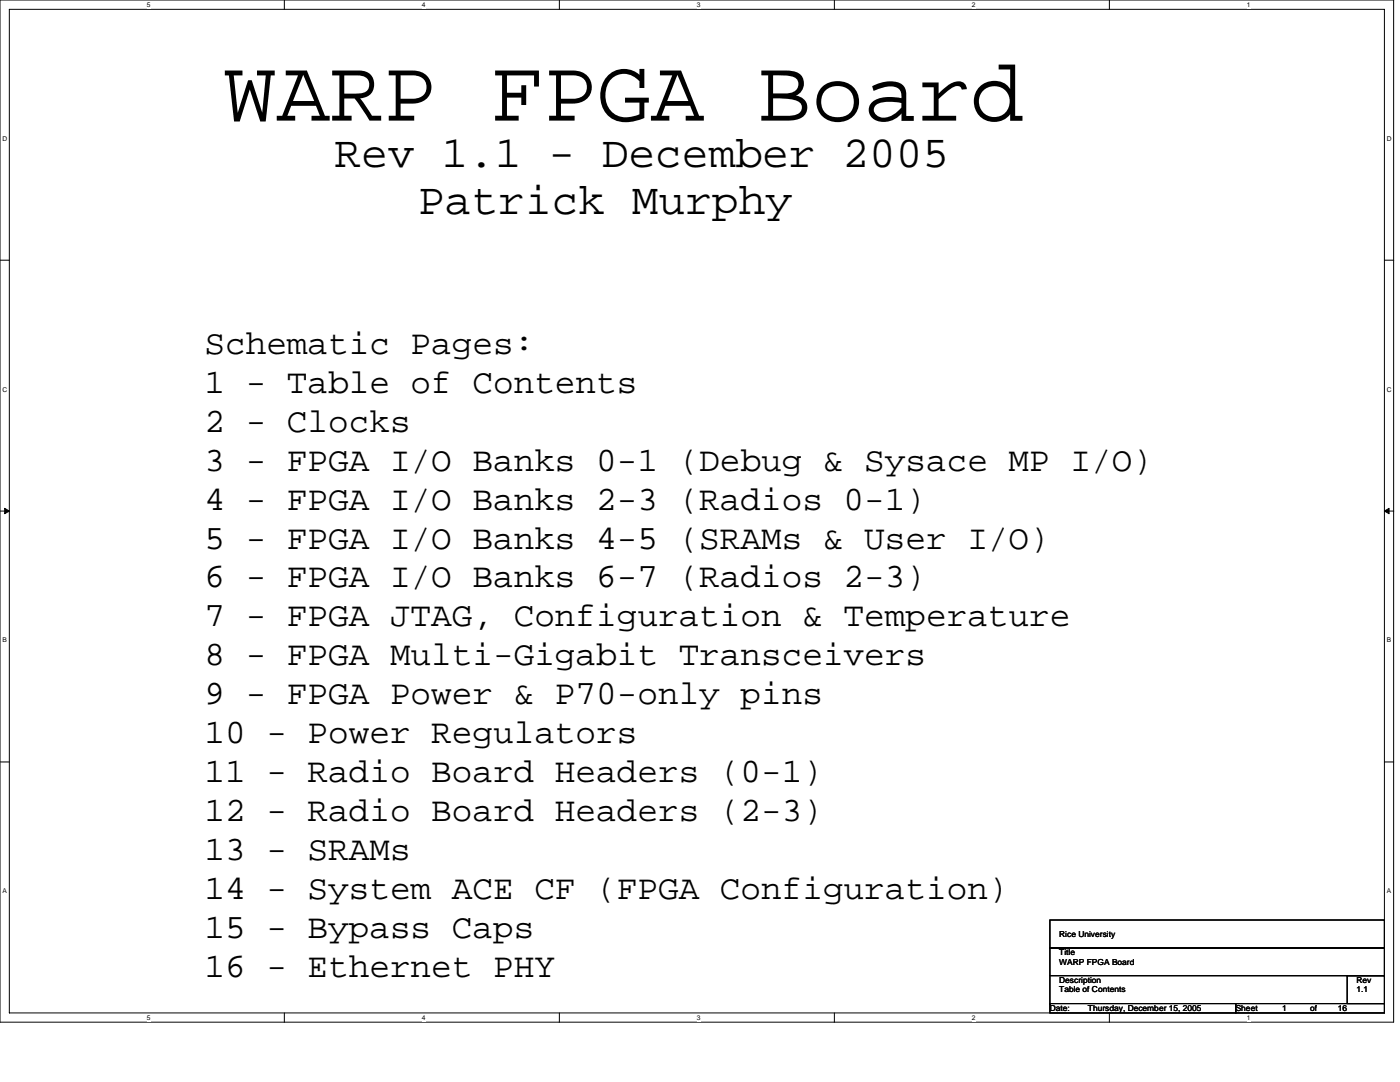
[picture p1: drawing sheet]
<svg xmlns="http://www.w3.org/2000/svg" width="279mm" height="216mm" viewBox="0 0 279 216" stroke-linecap="round" stroke-linejoin="round" font-family="sans-serif">
<defs><g id="words">
<text font-size="17.8" x="44.5" y="24.1">WARP FPGA Board</text>
<g font-size="8.9">
<text x="66.8" y="33.4">Rev 1.1 - December 2005</text>
<text x="83.4" y="42.7">Patrick Murphy</text>
</g>
<g font-size="6.9">
<text x="40.8" y="70.6">Schematic Pages:</text>
<text x="40.8" y="78.4">1 - Table of Contents</text>
<text x="40.8" y="86.1">2 - Clocks</text>
<text x="40.8" y="93.9">3 - FPGA I/O Banks 0-1 (Debug &amp; Sysace MP I/O)</text>
<text x="40.8" y="101.7">4 - FPGA I/O Banks 2-3 (Radios 0-1)</text>
<text x="40.8" y="109.5">5 - FPGA I/O Banks 4-5 (SRAMs &amp; User I/O)</text>
<text x="40.8" y="117.2">6 - FPGA I/O Banks 6-7 (Radios 2-3)</text>
<text x="40.8" y="125">7 - FPGA JTAG, Configuration &amp; Temperature</text>
<text x="40.8" y="132.8">8 - FPGA Multi-Gigabit Transceivers</text>
<text x="40.8" y="140.5">9 - FPGA Power &amp; P70-only pins</text>
<text x="40.8" y="148.3">10 - Power Regulators</text>
<text x="40.8" y="156.1">11 - Radio Board Headers (0-1)</text>
<text x="40.8" y="163.8">12 - Radio Board Headers (2-3)</text>
<text x="40.8" y="171.6">13 - SRAMs</text>
<text x="40.8" y="179.4">14 - System ACE CF (FPGA Configuration)</text>
<text x="40.8" y="187.1">15 - Bypass Caps</text>
<text x="40.8" y="194.9">16 - Ethernet PHY</text>
</g>
<g font-size="1.7">
<text x="211.4" y="190.6">Title</text>
<text x="211.4" y="186.9">Rice University</text>
<text x="211.4" y="196.2">Description</text>
<text x="211.4" y="192.5">WARP FPGA Board</text>
<text x="270.7" y="196.2">Rev</text>
<text x="209.5" y="201.7">Date:</text>
<text x="211.4" y="198">Table of Contents</text>
<text x="217.1" y="201.7">Thursday, December 15, 2005</text>
<text x="246.6" y="201.7">Sheet</text>
<text x="255.9" y="201.7">1</text>
<text x="261.5" y="201.7">of</text>
<text x="267" y="201.7">16</text>
<text x="270.7" y="198">1.1</text>
</g>
<g font-size="1.3">
<text x="29.3" y="1.4">5</text>
<text x="84.2" y="1.4">4</text>
<text x="139.1" y="1.4">3</text>
<text x="194" y="1.4">2</text>
<text x="248.8" y="1.4">1</text>
<text x=".5" y="28.1">D</text>
<text x="276.8" y="28.1">D</text>
<text x=".5" y="78.1">C</text>
<text x="276.8" y="78.1">C</text>
<text x=".5" y="128.2">B</text>
<text x="276.8" y="128.2">B</text>
<text x=".5" y="178.2">A</text>
<text x="276.8" y="178.2">A</text>
<text x="29.3" y="203.5">5</text>
<text x="84.2" y="203.5">4</text>
<text x="139.1" y="203.5">3</text>
<text x="194" y="203.5">2</text>
<text x="248.8" y="203.5">1</text>
</g>
</g></defs>
<path d="M0 0h278.1v204h-278.1zM1.9 1.9h274.4v200.2h-274.4z" fill="none" stroke="#000" stroke-width=".2"/>
<g fill="#fff">
<path d="M29.3 .2h.7v1.5h-.7z"/>
<path d="M29.3 202.3h.7v1.5h-.7z"/>
</g>
<path d="M56.7 0v1.9M56.7 202.1v1.9" fill="none" stroke="#000" stroke-width=".2"/>
<g fill="#fff">
<path d="M84.2 .2h.7v1.5h-.7z"/>
<path d="M84.2 202.3h.7v1.5h-.7z"/>
</g>
<path d="M111.6 0v1.9M111.6 202.1v1.9" fill="none" stroke="#000" stroke-width=".2"/>
<g fill="#fff">
<path d="M139.1 .2h.7v1.5h-.7z"/>
<path d="M139.1 202.3h.7v1.5h-.7z"/>
</g>
<path d="M166.5 0v1.9M166.5 202.1v1.9" fill="none" stroke="#000" stroke-width=".2"/>
<g fill="#fff">
<path d="M194 .2h.7v1.5h-.7z"/>
<path d="M194 202.3h.7v1.5h-.7z"/>
</g>
<path d="M221.4 0v1.9M221.4 202.1v1.9" fill="none" stroke="#000" stroke-width=".2"/>
<g fill="#fff">
<path d="M248.8 .2h.8v1.5h-.8z"/>
<path d="M248.8 202.3h.8v1.5h-.8z"/>
<path d="M.5 26.9h.9v1.4h-.9z"/>
<path d="M276.8 26.9h.9v1.4h-.9z"/>
<path d="M.5 76.9h.9v1.5h-.9z"/>
<path d="M276.8 76.9h.9v1.5h-.9z"/>
</g>
<path d="M0 51.9h1.9M276.3 51.9h1.9" fill="none" stroke="#000" stroke-width=".2"/>
<g fill="#fff">
<path d="M.5 127h.8v1.5h-.8z"/>
<path d="M276.8 127h.8v1.5h-.8z"/>
</g>
<path d="M0 102h1.9M276.3 102h1.9" fill="none" stroke="#000" stroke-width=".2"/>
<path d="M.9 101.4l1 .6-1 .5zM276.3 102l.9-.6v1.1z" fill="#000" stroke="#000" stroke-width=".2"/>
<g fill="#fff">
<path d="M.5 177.1h.8v1.4h-.8z"/>
<path d="M276.8 177.1h.8v1.4h-.8z"/>
</g>
<path d="M0 152h1.9M276.3 152h1.9M209.5 183.6h66.8v5.5h-66.8zM209.5 189.1h66.8v5.6h-66.8zM209.5 194.7v5.6M268.9 194.7h7.4v5.6h-7.4zM209.5 200.3h37.1v1.8h-37.1zM209.5 200.3h.1M246.6 200.3h29.7v1.8h-29.7z" fill="none" stroke="#000" stroke-width=".2"/>
<use href="#words"/>
</svg>
